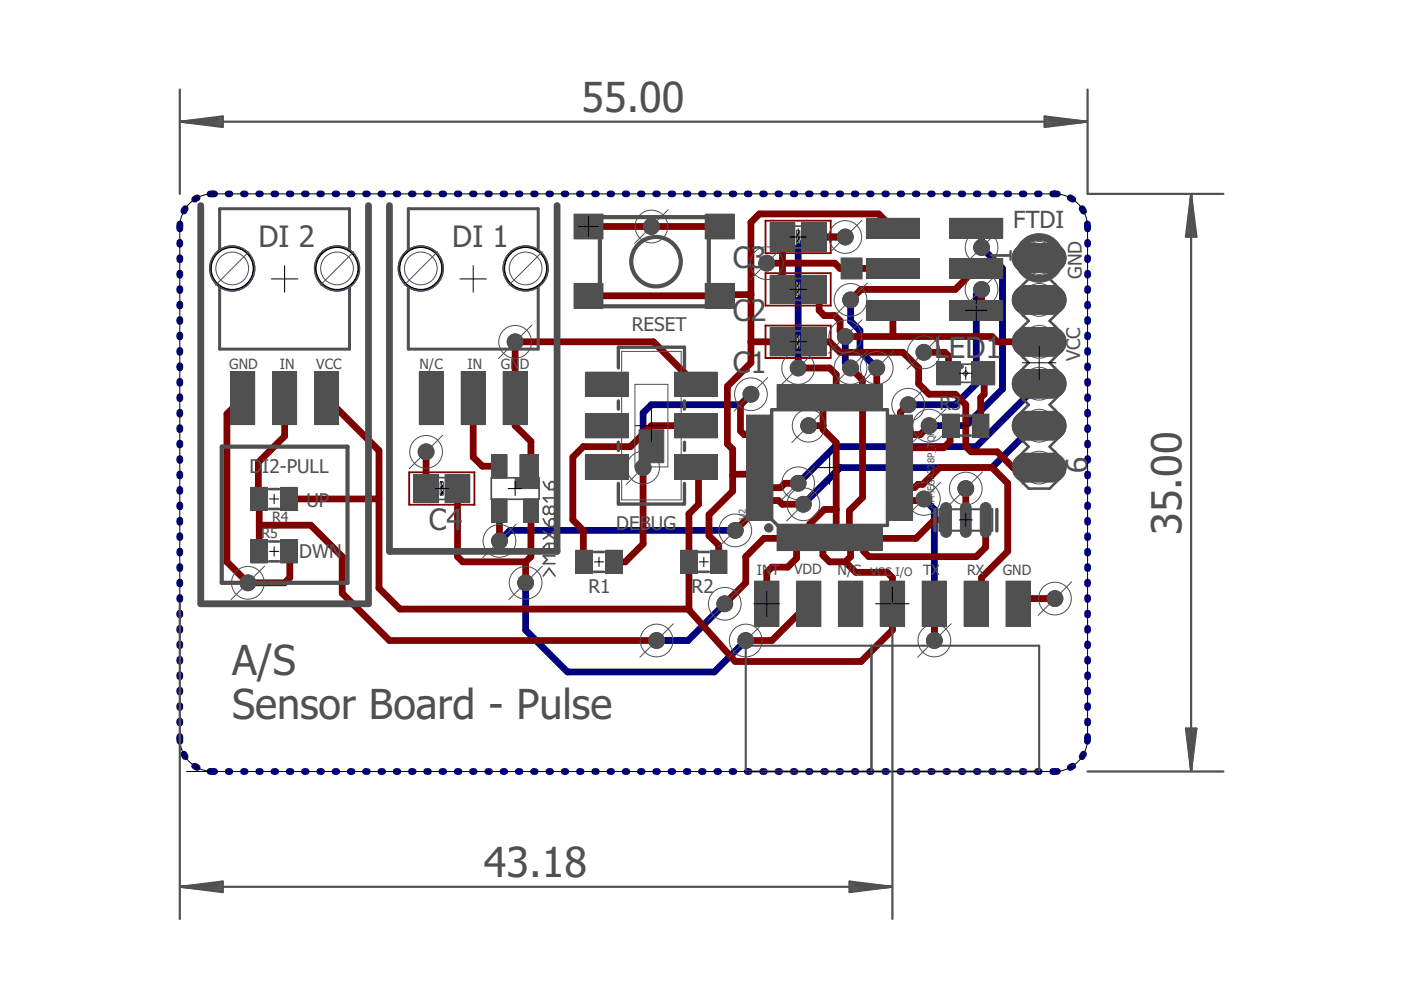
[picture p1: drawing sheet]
<svg xmlns="http://www.w3.org/2000/svg" width="297mm" height="210mm" viewBox="0 0 297 210" stroke-linecap="round" stroke-linejoin="round" font-family="sans-serif">
<defs><g id="words">
<g font-size="8.8" fill="#505050">
<text x="123.3" y="23.8">55.00</text>
<text x="250.5" y="113.4" transform="rotate(-90 250.5 113.4)">35.00</text>
<text x="49.2" y="143.1">A/S</text>
<text x="49.2" y="152.5">Sensor Board - Pulse</text>
<text x="102.6" y="186">43.18</text>
</g>
<g font-size="6.3" fill="#505050">
<text x="54.8" y="52.5">DI 2</text>
<text x="95.9" y="52.5">DI 1</text>
<text x="155.4" y="56.9">C3</text>
<text x="214.6" y="55.9" transform="rotate(-90 214.6 55.9)">1</text>
<text x="155.4" y="68">C2</text>
<text x="198.1" y="75.9">L</text>
<text x="201.2" y="75.9">ED1</text>
<text x="155.4" y="79.1">C1</text>
<text x="230.5" y="100.3" transform="rotate(-90 230.5 100.3)">6</text>
<text x="90.9" y="112.5">C4</text>
</g>
<text font-size="5" fill="#505050" x="214.8" y="48.4">FTDI</text>
<g font-size="4" fill="#505050">
<text x="229.4" y="59.1" transform="rotate(-90 229.4 59.1)">GND</text>
<text x="133.9" y="70.1">RESET</text>
<text x="229.1" y="76.6" transform="rotate(-90 229.1 76.6)">VCC</text>
<text x="199.2" y="87">R3</text>
<text x="52.9" y="100.2">D</text>
<text x="55.6" y="100.2">I2-PULL</text>
<text x="65" y="107.4">UP</text>
<text x="130.6" y="112.3">DEBUG</text>
<text x="63.5" y="118.4">DWN</text>
<text x="124.8" y="125.8">R1</text>
<text x="146.6" y="125.7">R2</text>
</g>
<g font-size="3" fill="#505050">
<text x="48.6" y="78.3">GND</text>
<text x="59.3" y="78.3">IN</text>
<text x="67.1" y="78.3">VCC</text>
<text x="88.9" y="78.3">N/C</text>
<text x="99.1" y="78.3">IN</text>
<text x="106.2" y="78.3">GND</text>
<text x="57.7" y="110.7">R4</text>
<text x="55.5" y="114">R5</text>
<text x="160.4" y="121.8">INT</text>
<text x="168.4" y="121.7">VDD</text>
<text x="177.6" y="121.8">N/C</text>
<text x="195.7" y="121.8">TX</text>
<text x="205.1" y="121.8">RX</text>
<text x="212.6" y="121.8">GND</text>
</g>
<text font-size="2.5" fill="#505050" x="184.6" y="122.1">VCC I/O</text>
<g font-size="2" fill="#505050">
<text x="158.1" y="110.2" transform="rotate(-90 158.1 110.2)">U2</text>
<text x="198.1" y="108" transform="rotate(-90 198.1 108)">ATMEGA328P_TQFP</text>
</g>
</g></defs>
<g fill="#505050" stroke="#505050" stroke-width=".21">
<circle cx="71.5" cy="56.9" r="4.8"/>
<circle cx="49.2" cy="56.9" r="4.8"/>
<circle cx="111.4" cy="56.9" r="4.8"/>
<circle cx="89.2" cy="56.9" r="4.8"/>
<circle cx="138.1" cy="48" r="1.67"/>
<circle cx="204.8" cy="103.6" r="1.67"/>
<circle cx="223.7" cy="126.9" r="1.67"/>
<circle cx="195.9" cy="74.7" r="1.67"/>
<circle cx="171.4" cy="90.3" r="1.67"/>
<circle cx="109.2" cy="72.5" r="1.67"/>
<circle cx="90.3" cy="95.8" r="1.67"/>
<circle cx="52.6" cy="123.6" r="1.67"/>
<circle cx="162.6" cy="55.8" r="1.67"/>
<circle cx="179.2" cy="71.4" r="1.67"/>
<circle cx="180.3" cy="78" r="1.67"/>
<circle cx="180.3" cy="63.6" r="1.67"/>
<circle cx="185.9" cy="78" r="1.67"/>
<circle cx="192.6" cy="85.8" r="1.67"/>
<circle cx="208.1" cy="61.4" r="1.67"/>
<circle cx="197" cy="90.3" r="1.67"/>
<circle cx="208.1" cy="52.5" r="1.67"/>
<circle cx="198.1" cy="135.8" r="1.67"/>
<circle cx="195.9" cy="105.8" r="1.67"/>
<circle cx="159.2" cy="83.6" r="1.67"/>
<circle cx="136.4" cy="99.1" r="1.67"/>
<circle cx="179.2" cy="50.2" r="1.67"/>
<circle cx="169.2" cy="78" r="1.67"/>
<circle cx="139.2" cy="135.8" r="1.67"/>
<circle cx="153.7" cy="128" r="1.67"/>
<circle cx="155.9" cy="112.5" r="1.67"/>
<circle cx="105.9" cy="114.7" r="1.67"/>
<circle cx="169.2" cy="102.5" r="1.67"/>
<circle cx="170.3" cy="106.9" r="1.67"/>
<circle cx="158.1" cy="135.8" r="1.67"/>
<circle cx="111.4" cy="123.6" r="1.67"/>
</g>
<g fill="#505050" stroke="#505050" stroke-width=".21">
<path d="M215.3 52.7l.4-.3a2.82 2.82 0 0 1 1.7-.7h5.8a3 3 0 0 1 2.8 3 3 3 0 0 1-2.8 3h-5.8a3 3 0 0 1-2.6-1.8 3 3 0 0 1 .5-3.2z"/>
<path d="M215.3 61.6l.4-.3a2.82 2.82 0 0 1 1.7-.7h5.8a3 3 0 0 1 2.8 3 3 3 0 0 1-2.8 3h-5.8a3 3 0 0 1-2.6-1.8 3 3 0 0 1 .5-3.2z"/>
<path d="M215.3 70.5l.4-.3a2.82 2.82 0 0 1 1.7-.8h5.8a3 3 0 0 1 2.8 3.1 3 3 0 0 1-2.8 3h-5.8a3 3 0 0 1-2.6-1.9 3 3 0 0 1 .5-3.1z"/>
<path d="M215.3 79.4l.4-.3a2.82 2.82 0 0 1 1.7-.8h5.8a3 3 0 0 1 2.8 3.1 3 3 0 0 1-2.8 3h-5.8a3 3 0 0 1-2.6-1.9 3 3 0 0 1 .5-3.1z"/>
<path d="M215.3 88.3l.4-.4a2.82 2.82 0 0 1 1.7-.7h5.8a3 3 0 0 1 2.8 3.1 3 3 0 0 1-2.8 3h-5.8a3 3 0 0 1-2.6-1.9 3 3 0 0 1 .5-3.1z"/>
<path d="M215.3 97.2l.4-.4a2.82 2.82 0 0 1 1.7-.7h5.8a3 3 0 0 1 2.8 3 3 3 0 0 1-2.8 3.1h-5.8a3 3 0 0 1-2.6-1.9 3 3 0 0 1 .5-3.1z"/>
</g>
<g fill="none" stroke="#000080" stroke-width="1.4">
<path d="M38.1 51.4v.4M38.1 54.7v.4M38.1 57.9v.5M38.1 47.5v1M39.3 44.2l-.3 .6M41.8 41.9l-.5 .3M45.5 41.1h-1M48.4 41.1h.3M51.6 41.1h.4M54.8 41.1h.4M58.1 41.1h.4M61.3 41.1h.4"/>
<path d="M64.5 41.1h.4M67.8 41.1h.4M71 41.1h.4M74.3 41.1h.4M77.5 41.1h.4M80.7 41.1h.4M84 41.1h.4M87.2 41.1h.4M90.4 41.1h.4M93.7 41.1h.4M96.9 41.1h.4M100.2 41.1h.3"/>
<path d="M103.4 41.1h.4M106.6 41.1h.4M109.9 41.1h.4M113.1 41.1h.4M116.4 41.1h.3M119.6 41.1h.4M122.8 41.1h.4M126.1 41.1h.3M129.3 41.1h.4M132.5 41.1h.4M135.8 41.1h.4M139 41.1h.4"/>
<path d="M142.2 41.1h.4M145.5 41.1h.4M148.7 41.1h.4M152 41.1h.4M155.2 41.1h.4M158.4 41.1h.4M161.7 41.1h.4M164.9 41.1h.4M168.1 41.1h.5M171.4 41.1h.4M174.6 41.1h.4M177.9 41.1h.3"/>
<path d="M179.2 50.2h-7.8l-2.2 2.3v25.5M181.1 41.1h.4M184.3 41.1h.4M187.6 41.1h.4M190.8 41.1h.4M194.1 41.1h.3M197.3 41.1h.4M200.5 41.1h.4M203.8 41.1h.4M207 41.1h.4M208.1 52.5l4.5 4.4v25.6l-7.8 7.8h-7.8M210.2 41.1h.4"/>
<path d="M213.5 41.1h.4M216.7 41.1h.4M219.9 41.1h.4M223.2 41.1h1M226.9 41.9l.5 .3M229.4 44.2l.3 .6M230.5 47.5l.1 1M230.6 51.4v.4M230.6 54.7v.4M230.6 57.9v.5M38.1 61.2v.4M38.1 64.5v.4"/>
<path d="M38.1 67.7v.5M38.1 71v.4M38.1 74.3v.4M38.1 77.6v.4M179.2 71.4v5.5l1.1 1.1M180.3 63.6v4.5l2 2v4.4l3.6 3.5M208.1 61.4l-1.1 1.1v18.9l-4.5 4.4h-9.9M230.6 61.2v.4M230.6 64.5v.4M230.6 67.7v.5M230.6 71v.4M230.6 74.3v.4"/>
<path d="M230.6 77.6v.4M38.1 80.8v.5M38.1 84.1v.4M38.1 87.4v.4M38.1 90.7v.4M38.1 93.9v.5M38.1 97.2v.4M159.2 83.6l-2.2 2.2h-18.9l-1.7 1.7v11.6M220.3 90.3h-1.1l-8.9 8.8h-32.2l-7.8 7.8M220.3 81.4l-13.3 13.3h-30l-7.8 7.8M230.6 80.8v.5M230.6 84.1v.4"/>
<path d="M230.6 87.4v.4M230.6 90.7v.4M230.6 93.9v.5M230.6 97.2v.4M38.1 100.5v.4M38.1 103.8v.4M38.1 107v.5M38.1 110.3v.4M38.1 113.6v.4M38.1 116.9v.4M155.9 112.5h-47.8l-2.2 2.2M195.9 105.8l2.2 2.2v27.8"/>
<path d="M230.6 100.5v.4M230.6 103.8v.4M230.6 107v.5M230.6 110.3v.4M230.6 113.6v.4M230.6 116.9v.4M38.1 120.1v.5M38.1 123.4v.4M38.1 126.7v.4M38.1 130v.4M38.1 133.2v.5M38.1 136.5v.4"/>
<path d="M38.1 139.8v.4M111.4 123.6v10l8.9 8.9h31.1l6.7-6.7M153.7 128l-7.8 7.8h-6.7M230.6 120.1v.5M230.6 123.4v.4M230.6 126.7v.4M230.6 130v.4M230.6 133.2v.5M230.6 136.5v.4M230.6 139.8v.4M38.1 156.1v1.1M38.1 143v.5"/>
<path d="M38.1 146.3v.4M38.1 149.6v.4M38.1 152.9v.4M39 159.9l.3 .5M229.7 159.9l-.3 .5M230.6 143v.5M230.6 146.3v.4M230.6 149.6v.4M230.6 152.9v.4M230.6 156.1l-.1 1.1M41.3 162.4l.5 .3M44.5 163.6h1"/>
<path d="M48.4 163.6h.3M51.6 163.6h.4M54.8 163.6h.4M58.1 163.6h.4M61.3 163.6h.4M64.5 163.6h.4M67.8 163.6h.4M71 163.6h.4M74.3 163.6h.4M77.5 163.6h.4M80.7 163.6h.4M84 163.6h.4"/>
<path d="M87.2 163.6h.4M90.4 163.6h.4M93.7 163.6h.4M96.9 163.6h.4M100.2 163.6h.3M103.4 163.6h.4M106.6 163.6h.4M109.9 163.6h.4M113.1 163.6h.4M116.4 163.6h.3M119.6 163.6h.4M122.8 163.6h.4"/>
<path d="M126.1 163.6h.3M129.3 163.6h.4M132.5 163.6h.4M135.8 163.6h.4M139 163.6h.4M142.2 163.6h.4M145.5 163.6h.4M148.7 163.6h.4M152 163.6h.4M155.2 163.6h.4M158.4 163.6h.4M161.7 163.6h.4"/>
<path d="M164.9 163.6h.4M168.1 163.6h.5M171.4 163.6h.4M174.6 163.6h.4M177.9 163.6h.3M181.1 163.6h.4M184.3 163.6h.4M187.6 163.6h.4M190.8 163.6h.4M194.1 163.6h.3M197.3 163.6h.4M200.5 163.6h.4"/>
<path d="M203.8 163.6h.4M207 163.6h.4M210.2 163.6h.4M213.5 163.6h.4M216.7 163.6h.4M219.9 163.6h.4M224.2 163.6h-1M227.4 162.4l-.5 .3"/>
</g>
<path d="M217.7 54.7h5.3" fill="none" stroke="#008000" stroke-width="5.3"/>
<circle cx="220.3" cy="54.7" r="1.78" fill="#fff" stroke="#000" stroke-width=".21"/>
<path d="M217.7 63.6h5.3" fill="none" stroke="#008000" stroke-width="5.3"/>
<circle cx="220.3" cy="63.6" r="1.78" fill="#fff" stroke="#000" stroke-width=".21"/>
<path d="M217.7 72.5h5.3" fill="none" stroke="#008000" stroke-width="5.3"/>
<circle cx="220.3" cy="72.5" r="1.78" fill="#fff" stroke="#000" stroke-width=".21"/>
<path d="M217.7 81.4h5.3" fill="none" stroke="#008000" stroke-width="5.3"/>
<circle cx="220.3" cy="81.4" r="1.78" fill="#fff" stroke="#000" stroke-width=".21"/>
<path d="M217.7 90.3h5.3" fill="none" stroke="#008000" stroke-width="5.3"/>
<circle cx="220.3" cy="90.3" r="1.78" fill="#fff" stroke="#000" stroke-width=".21"/>
<path d="M217.7 99.1h5.3" fill="none" stroke="#008000" stroke-width="5.3"/>
<circle cx="220.3" cy="99.1" r="1.78" fill="#fff" stroke="#000" stroke-width=".21"/>
<circle cx="138.1" cy="48" r="1.33" fill="#008000" stroke="#008000" stroke-width=".21"/>
<circle cx="138.1" cy="48" r=".61" fill="#fff" stroke="#000" stroke-width=".21"/>
<circle cx="204.8" cy="103.6" r="1.33" fill="#008000" stroke="#008000" stroke-width=".21"/>
<circle cx="204.8" cy="103.6" r=".61" fill="#fff" stroke="#000" stroke-width=".21"/>
<circle cx="223.7" cy="126.9" r="1.33" fill="#008000" stroke="#008000" stroke-width=".21"/>
<circle cx="223.7" cy="126.9" r=".61" fill="#fff" stroke="#000" stroke-width=".21"/>
<circle cx="195.9" cy="74.7" r="1.33" fill="#008000" stroke="#008000" stroke-width=".21"/>
<circle cx="195.9" cy="74.7" r=".61" fill="#fff" stroke="#000" stroke-width=".21"/>
<circle cx="171.4" cy="90.3" r="1.33" fill="#008000" stroke="#008000" stroke-width=".21"/>
<circle cx="171.4" cy="90.3" r=".61" fill="#fff" stroke="#000" stroke-width=".21"/>
<circle cx="109.2" cy="72.5" r="1.33" fill="#008000" stroke="#008000" stroke-width=".21"/>
<circle cx="109.2" cy="72.5" r=".61" fill="#fff" stroke="#000" stroke-width=".21"/>
<circle cx="90.3" cy="95.8" r="1.33" fill="#008000" stroke="#008000" stroke-width=".21"/>
<circle cx="90.3" cy="95.8" r=".61" fill="#fff" stroke="#000" stroke-width=".21"/>
<circle cx="52.6" cy="123.6" r="1.33" fill="#008000" stroke="#008000" stroke-width=".21"/>
<circle cx="52.6" cy="123.6" r=".61" fill="#fff" stroke="#000" stroke-width=".21"/>
<circle cx="162.6" cy="55.8" r="1.33" fill="#008000" stroke="#008000" stroke-width=".21"/>
<circle cx="162.6" cy="55.8" r=".61" fill="#fff" stroke="#000" stroke-width=".21"/>
<circle cx="179.2" cy="71.4" r="1.33" fill="#008000" stroke="#008000" stroke-width=".21"/>
<circle cx="179.2" cy="71.4" r=".61" fill="#fff" stroke="#000" stroke-width=".21"/>
<circle cx="180.3" cy="78" r="1.33" fill="#008000" stroke="#008000" stroke-width=".21"/>
<circle cx="180.3" cy="78" r=".61" fill="#fff" stroke="#000" stroke-width=".21"/>
<circle cx="180.3" cy="63.6" r="1.33" fill="#008000" stroke="#008000" stroke-width=".21"/>
<circle cx="180.3" cy="63.6" r=".61" fill="#fff" stroke="#000" stroke-width=".21"/>
<circle cx="185.9" cy="78" r="1.33" fill="#008000" stroke="#008000" stroke-width=".21"/>
<circle cx="185.9" cy="78" r=".61" fill="#fff" stroke="#000" stroke-width=".21"/>
<circle cx="192.6" cy="85.8" r="1.33" fill="#008000" stroke="#008000" stroke-width=".21"/>
<circle cx="192.6" cy="85.8" r=".61" fill="#fff" stroke="#000" stroke-width=".21"/>
<circle cx="208.1" cy="61.4" r="1.33" fill="#008000" stroke="#008000" stroke-width=".21"/>
<circle cx="208.1" cy="61.4" r=".61" fill="#fff" stroke="#000" stroke-width=".21"/>
<circle cx="197" cy="90.3" r="1.33" fill="#008000" stroke="#008000" stroke-width=".21"/>
<circle cx="197" cy="90.3" r=".61" fill="#fff" stroke="#000" stroke-width=".21"/>
<circle cx="208.1" cy="52.5" r="1.33" fill="#008000" stroke="#008000" stroke-width=".21"/>
<circle cx="208.1" cy="52.5" r=".61" fill="#fff" stroke="#000" stroke-width=".21"/>
<circle cx="198.1" cy="135.8" r="1.33" fill="#008000" stroke="#008000" stroke-width=".21"/>
<circle cx="198.1" cy="135.8" r=".61" fill="#fff" stroke="#000" stroke-width=".21"/>
<circle cx="195.9" cy="105.8" r="1.33" fill="#008000" stroke="#008000" stroke-width=".21"/>
<circle cx="195.9" cy="105.8" r=".61" fill="#fff" stroke="#000" stroke-width=".21"/>
<circle cx="159.2" cy="83.6" r="1.33" fill="#008000" stroke="#008000" stroke-width=".21"/>
<circle cx="159.2" cy="83.6" r=".61" fill="#fff" stroke="#000" stroke-width=".21"/>
<circle cx="136.4" cy="99.1" r="1.33" fill="#008000" stroke="#008000" stroke-width=".21"/>
<circle cx="136.4" cy="99.1" r=".61" fill="#fff" stroke="#000" stroke-width=".21"/>
<circle cx="179.2" cy="50.2" r="1.33" fill="#008000" stroke="#008000" stroke-width=".21"/>
<circle cx="179.2" cy="50.2" r=".61" fill="#fff" stroke="#000" stroke-width=".21"/>
<circle cx="169.2" cy="78" r="1.33" fill="#008000" stroke="#008000" stroke-width=".21"/>
<circle cx="169.2" cy="78" r=".61" fill="#fff" stroke="#000" stroke-width=".21"/>
<circle cx="139.2" cy="135.8" r="1.33" fill="#008000" stroke="#008000" stroke-width=".21"/>
<circle cx="139.2" cy="135.8" r=".61" fill="#fff" stroke="#000" stroke-width=".21"/>
<circle cx="153.7" cy="128" r="1.33" fill="#008000" stroke="#008000" stroke-width=".21"/>
<circle cx="153.7" cy="128" r=".61" fill="#fff" stroke="#000" stroke-width=".21"/>
<circle cx="155.9" cy="112.5" r="1.33" fill="#008000" stroke="#008000" stroke-width=".21"/>
<circle cx="155.9" cy="112.5" r=".61" fill="#fff" stroke="#000" stroke-width=".21"/>
<circle cx="105.9" cy="114.7" r="1.33" fill="#008000" stroke="#008000" stroke-width=".21"/>
<circle cx="105.9" cy="114.7" r=".61" fill="#fff" stroke="#000" stroke-width=".21"/>
<circle cx="169.2" cy="102.5" r="1.33" fill="#008000" stroke="#008000" stroke-width=".21"/>
<circle cx="169.2" cy="102.5" r=".61" fill="#fff" stroke="#000" stroke-width=".21"/>
<circle cx="170.3" cy="106.9" r="1.33" fill="#008000" stroke="#008000" stroke-width=".21"/>
<circle cx="170.3" cy="106.9" r=".61" fill="#fff" stroke="#000" stroke-width=".21"/>
<circle cx="158.1" cy="135.8" r="1.33" fill="#008000" stroke="#008000" stroke-width=".21"/>
<circle cx="158.1" cy="135.8" r=".61" fill="#fff" stroke="#000" stroke-width=".21"/>
<circle cx="111.4" cy="123.6" r="1.33" fill="#008000" stroke="#008000" stroke-width=".21"/>
<circle cx="111.4" cy="123.6" r=".61" fill="#fff" stroke="#000" stroke-width=".21"/>
<g fill="#800000" stroke="#800000" stroke-width=".21">
<path d="M170.3 47.6h4.5v5.3h-4.5z"/>
<path d="M163.6 47.6h4.6v5.3h-4.6z"/>
<path d="M170.3 58.7h4.5v5.3h-4.5z"/>
<path d="M163.6 58.7h4.6v5.3h-4.6z"/>
<path d="M201.7 64.1h10.5v3.5h-10.5z"/>
<path d="M201.7 55.2h10.5v3.5h-10.5z"/>
<path d="M201.7 46.6h10.5v3.5h-10.5z"/>
<path d="M184.1 46.6h10.5v3.5h-10.5z"/>
<path d="M184.1 55.2h10.5v3.5h-10.5z"/>
<path d="M184.1 64.1h10.5v3.5h-10.5z"/>
<path d="M199 77h4.2v4.2h-4.2z"/>
<path d="M206.4 77h4.1v4.2h-4.1z"/>
<path d="M151 117h2.8v4.2h-2.8z"/>
<path d="M144.7 117h2.8v4.2h-2.8z"/>
<path d="M122.4 117h2.8v4.2h-2.8z"/>
<path d="M128.8 117h2.8v4.2h-2.8z"/>
<path d="M206.5 88.2h2.8v4.2h-2.8z"/>
<path d="M200.2 88.2h2.8v4.2h-2.8z"/>
<path d="M122.1 45.8h5.4v4.5h-5.4z"/>
<path d="M149.9 45.8h5.4v4.5h-5.4z"/>
<path d="M122.1 60.5h5.4v4.5h-5.4z"/>
<path d="M149.9 60.5h5.4v4.5h-5.4z"/>
<path d="M165.1 111.9h2v4.5h-2z"/>
<path d="M167.9 111.9h2v4.5h-2z"/>
<path d="M170.7 111.9h2v4.5h-2z"/>
<path d="M173.5 111.9h2v4.5h-2z"/>
<path d="M176.3 111.9h2v4.5h-2z"/>
<path d="M179.1 111.9h2v4.5h-2z"/>
<path d="M181.9 111.9h2v4.5h-2z"/>
<path d="M184.7 111.9h1.9v4.5h-1.9z"/>
<path d="M188.7 107.9h4.4v2h-4.4z"/>
<path d="M188.7 105.2h4.4v1.9h-4.4z"/>
<path d="M188.7 102.4h4.4v1.9h-4.4z"/>
<path d="M188.7 99.6h4.4v1.9h-4.4z"/>
<path d="M188.7 96.8h4.4v1.9h-4.4z"/>
<path d="M188.7 94h4.4v1.9h-4.4z"/>
<path d="M188.7 91.2h4.4v1.9h-4.4z"/>
<path d="M188.7 88.4h4.4v1.9h-4.4z"/>
<path d="M184.7 81.9h1.9v4.4h-1.9z"/>
<path d="M181.9 81.9h2v4.4h-2z"/>
<path d="M179.1 81.9h2v4.4h-2z"/>
<path d="M176.3 81.9h2v4.4h-2z"/>
<path d="M173.5 81.9h2v4.4h-2z"/>
<path d="M170.7 81.9h2v4.4h-2z"/>
<path d="M167.9 81.9h2v4.4h-2z"/>
<path d="M165.1 81.9h2v4.4h-2z"/>
<path d="M158.6 88.4h4.5v1.9h-4.5z"/>
<path d="M158.6 91.2h4.5v1.9h-4.5z"/>
<path d="M158.6 94h4.5v1.9h-4.5z"/>
<path d="M158.6 96.8h4.5v1.9h-4.5z"/>
<path d="M158.6 99.6h4.5v1.9h-4.5z"/>
<path d="M158.6 102.4h4.5v1.9h-4.5z"/>
<path d="M158.6 105.2h4.5v1.9h-4.5z"/>
<path d="M158.6 107.9h4.5v2h-4.5z"/>
<path d="M89.3 79.2h4.3v10.5h-4.3z"/>
<path d="M98.1 79.2h4.4v10.5h-4.4z"/>
<path d="M107 79.2h4.4v10.5h-4.4z"/>
<path d="M110.3 96.4h3.9v4.9h-3.9z"/>
<path d="M104.3 96.4h3.1v4.9h-3.1z"/>
<path d="M104.3 105.9h3.1v4.9h-3.1z"/>
<path d="M111 105.9h3.2v4.9h-3.2z"/>
<path d="M94.7 101h4.6v5.2h-4.6z"/>
<path d="M88.1 101h4.5v5.2h-4.5z"/>
<path d="M143.4 96.8h8.3v4.4h-8.3z"/>
<path d="M143.4 88h8.3v4.5h-8.3z"/>
<path d="M143.4 79.3h8.3v4.4h-8.3z"/>
<path d="M124.5 79.3h8.4v4.4h-8.4z"/>
<path d="M124.5 88h8.4v4.5h-8.4z"/>
<path d="M124.5 96.8h8.4v4.4h-8.4z"/>
<path d="M49.3 79.2h4.3v10.5h-4.3z"/>
<path d="M58.2 79.2h4.3v10.5h-4.3z"/>
<path d="M67.1 79.2h4.3v10.5h-4.3z"/>
<path d="M53.6 114.8h2.8v4.2h-2.8z"/>
<path d="M59.9 114.8h2.8v4.2h-2.8z"/>
<path d="M53.6 103.7h2.8v4.2h-2.8z"/>
<path d="M59.9 103.7h2.8v4.2h-2.8z"/>
<path d="M160.3 123.6h4.5v8.9h-4.5z"/>
<path d="M169.2 123.6h4.5v8.9h-4.5z"/>
<path d="M178.1 123.6h4.5v8.9h-4.5z"/>
<path d="M187 123.6h4.4v8.9h-4.4z"/>
<path d="M195.9 123.6h4.4v8.9h-4.4z"/>
<path d="M204.8 123.6h4.4v8.9h-4.4z"/>
<path d="M213.7 123.6h4.4v8.9h-4.4z"/>
<path d="M170.3 69.8h4.5v5.3h-4.5z"/>
<path d="M163.6 69.8h4.6v5.3h-4.6z"/>
</g>
<g fill="#800000" stroke="#800000" stroke-width=".21">
<path d="M208.4 107.1a.79 .79 0 0 1 .9-.1 .79 .79 0 0 1 .5 .7v5.1a.78 .78 0 0 1-.8 .8 .78 .78 0 0 1-.8-.8v-5.1z" fill-rule="evenodd"/>
<path d="M204.2 107.1a.79 .79 0 0 1 .9-.1 .79 .79 0 0 1 .4 .7v5.1a.78 .78 0 0 1-.7 .8 .78 .78 0 0 1-.8-.8v-5.1z" fill-rule="evenodd"/>
<path d="M200 107.1a.79 .79 0 0 1 .9-.1 .79 .79 0 0 1 .5 .7v5.1a.78 .78 0 0 1-.8 .8 .78 .78 0 0 1-.8-.8v-5.1z" fill-rule="evenodd"/>
</g>
<g fill="none" stroke="#800000" stroke-width="1.4">
<path d="M124.8 48h27.8M162.6 55.8h14.4l1.1 1.1h11.2M165.9 50.2v11.2M172.6 50.2h6.6M189.3 48.4l-3-3h-25.3l-1.8 1.7v29.8l-5 5v12.2l1.1 1.1v8.9l-5 5v4.5l2.1 2v3.5M207 56.9l-4.5 4.5h-19.9l-2.3 2.2M207 48.4l1.1 1.1v3M125 62.5l-.2 .2h27.8l.2-.2h6.4M159.2 72.5h6.7M169.2 78h6.7l1.4 1.4v4.7M172.6 72.5h3.3l2.2 2.2h13.3l3.4 3.3v3.4l2.2 2.2h5.5l2.3 2.2v8.9l1.1 1.1h5.5l3.4 3.3h5.5M172.6 61.4l1.1 1.1v3.3l1.1 1.1h2.2l1.1 1.1v2.3l1.1 1.1h31.1l1.1 1.1h8.9"/>
<path d="M180.3 78l2.5 2.5 .1 25-2.8 2.8v5.9l.2 .2v3.6l-1.1 1.1M185.9 78v5.9l-.2 .2M189.3 65.8l-.1 5.6M195.9 74.7h4.4l.8 .8v3.6M208.1 61.4v3.3l-1.1 1.1M208.4 79.1l.3 .3v4.2l-.8 .7v6M51.5 84.4l-3.4 3.4v31.3l4.5 4.5h7.7l1.1-1.1v-5.4l-.1-.2M60.3 84.4v8.1l-5.5 5.5v7.6l.2 .2v11.1M69.2 84.4l11.1 11.1v29.2l4.5 4.4h61.3M90.3 95.8v7.8M100.3 84.4v12.5l2 1.9h3.6M136.4 99.1v16.2l-3.8 3.8h-2.4"/>
<path d="M147.6 90.3h-9.5l-4.4 4.4h-10l-2.2 2.2v13.3l2.2 2.3v6.5l.1 .1M147.6 81.5l-9.1-9h-29.3v17.8l3.4 3.3v4.9l-.4 .3M147.6 99l.5 .5v7.4l-2 2v20.4l9.8 11h26.7l6.6-6.7v-11.1l-1.1-1.2h-6.7l-2.2-2.2M159.2 83.6l-2.2 2.2v5.6l.8 .7h3.1M171.4 90.3h3.1M174.5 84.1h.1M174.5 84.1v6.9l2.8 2.8v20.4M182.6 80.2h.1M192.6 85.8l-1.7 1.6v1.9M197 90.3l-1.9 1.8h-4.2M201.6 90.3l-.2 .1v3.2l-1.3 1.3h-9.2M55 111.4h10.9l6.7 6.6v7.8l10 10h56.6"/>
<path d="M61.3 105.8h19M97 103.6h.1M97 103.6v14.4l1.1 1.1h13.3M105.9 108.3v6.4M111.4 119.1v4.5M112.6 108.3v9.7l-1.2 1.1M112.6 112.4v.1M160.9 100.5h-5.3l-.3 .3M160.9 106.1h4.2l.8 .8h4.4M160.9 108.9h-1.5l-3.5 3.6M166.1 114.2h-4.1l-3.9 3.8v5.6l-4.4 4.4M168.9 114.2v4.2l-1.9 1.8h-3.3l-1.1 1.1v6.7"/>
<path d="M169.2 102.5h-2.8l-.9 .9-4.6-.1M174.5 114.2v3.5l1.4 1.4h3.3M177.3 108h-2.5l-3.1 3.1v3.1M190.9 103.3h3.1l.6-.6h1l3.6-3.6h11.1l3.4 3.4v14.4l-5.6 5.6v4.4l-1.1 1.1M195.9 105.8l-.3 .3h-4.7M200.6 110.2h-2.5l-3.9 4h-8.5M204.8 103.6v6.6M209 110.2v5.8l-2 2h-22.8l-1.1-1.1v-2.5l-.2-.2M171.4 128l-7.7 7.8h-5.6M198.1 128v7.8M223.7 126.9h-6.7l-1.1 1.1"/>
</g>
<path d="M217.7 54.7h5.3" fill="none" stroke="#008000" stroke-width="5.3"/>
<circle cx="220.3" cy="54.7" r="1.78" fill="#fff" stroke="#000" stroke-width=".21"/>
<path d="M217.7 63.6h5.3" fill="none" stroke="#008000" stroke-width="5.3"/>
<circle cx="220.3" cy="63.6" r="1.78" fill="#fff" stroke="#000" stroke-width=".21"/>
<path d="M217.7 72.5h5.3" fill="none" stroke="#008000" stroke-width="5.3"/>
<circle cx="220.3" cy="72.5" r="1.78" fill="#fff" stroke="#000" stroke-width=".21"/>
<path d="M217.7 81.4h5.3" fill="none" stroke="#008000" stroke-width="5.3"/>
<circle cx="220.3" cy="81.4" r="1.78" fill="#fff" stroke="#000" stroke-width=".21"/>
<path d="M217.7 90.3h5.3" fill="none" stroke="#008000" stroke-width="5.3"/>
<circle cx="220.3" cy="90.3" r="1.78" fill="#fff" stroke="#000" stroke-width=".21"/>
<path d="M217.7 99.1h5.3" fill="none" stroke="#008000" stroke-width="5.3"/>
<circle cx="220.3" cy="99.1" r="1.78" fill="#fff" stroke="#000" stroke-width=".21"/>
<circle cx="138.1" cy="48" r="1.33" fill="#008000" stroke="#008000" stroke-width=".21"/>
<circle cx="138.1" cy="48" r=".61" fill="#fff" stroke="#000" stroke-width=".21"/>
<circle cx="204.8" cy="103.6" r="1.33" fill="#008000" stroke="#008000" stroke-width=".21"/>
<circle cx="204.8" cy="103.6" r=".61" fill="#fff" stroke="#000" stroke-width=".21"/>
<circle cx="223.7" cy="126.9" r="1.33" fill="#008000" stroke="#008000" stroke-width=".21"/>
<circle cx="223.7" cy="126.9" r=".61" fill="#fff" stroke="#000" stroke-width=".21"/>
<circle cx="195.9" cy="74.7" r="1.33" fill="#008000" stroke="#008000" stroke-width=".21"/>
<circle cx="195.9" cy="74.7" r=".61" fill="#fff" stroke="#000" stroke-width=".21"/>
<circle cx="171.4" cy="90.3" r="1.33" fill="#008000" stroke="#008000" stroke-width=".21"/>
<circle cx="171.4" cy="90.3" r=".61" fill="#fff" stroke="#000" stroke-width=".21"/>
<circle cx="109.2" cy="72.5" r="1.33" fill="#008000" stroke="#008000" stroke-width=".21"/>
<circle cx="109.2" cy="72.5" r=".61" fill="#fff" stroke="#000" stroke-width=".21"/>
<circle cx="90.3" cy="95.8" r="1.33" fill="#008000" stroke="#008000" stroke-width=".21"/>
<circle cx="90.3" cy="95.8" r=".61" fill="#fff" stroke="#000" stroke-width=".21"/>
<circle cx="52.6" cy="123.6" r="1.33" fill="#008000" stroke="#008000" stroke-width=".21"/>
<circle cx="52.6" cy="123.6" r=".61" fill="#fff" stroke="#000" stroke-width=".21"/>
<circle cx="162.6" cy="55.8" r="1.33" fill="#008000" stroke="#008000" stroke-width=".21"/>
<circle cx="162.6" cy="55.8" r=".61" fill="#fff" stroke="#000" stroke-width=".21"/>
<circle cx="179.2" cy="71.4" r="1.33" fill="#008000" stroke="#008000" stroke-width=".21"/>
<circle cx="179.2" cy="71.4" r=".61" fill="#fff" stroke="#000" stroke-width=".21"/>
<circle cx="180.3" cy="78" r="1.33" fill="#008000" stroke="#008000" stroke-width=".21"/>
<circle cx="180.3" cy="78" r=".61" fill="#fff" stroke="#000" stroke-width=".21"/>
<circle cx="180.3" cy="63.6" r="1.33" fill="#008000" stroke="#008000" stroke-width=".21"/>
<circle cx="180.3" cy="63.6" r=".61" fill="#fff" stroke="#000" stroke-width=".21"/>
<circle cx="185.9" cy="78" r="1.33" fill="#008000" stroke="#008000" stroke-width=".21"/>
<circle cx="185.9" cy="78" r=".61" fill="#fff" stroke="#000" stroke-width=".21"/>
<circle cx="192.6" cy="85.8" r="1.33" fill="#008000" stroke="#008000" stroke-width=".21"/>
<circle cx="192.6" cy="85.8" r=".61" fill="#fff" stroke="#000" stroke-width=".21"/>
<circle cx="208.1" cy="61.4" r="1.33" fill="#008000" stroke="#008000" stroke-width=".21"/>
<circle cx="208.1" cy="61.4" r=".61" fill="#fff" stroke="#000" stroke-width=".21"/>
<circle cx="197" cy="90.3" r="1.33" fill="#008000" stroke="#008000" stroke-width=".21"/>
<circle cx="197" cy="90.3" r=".61" fill="#fff" stroke="#000" stroke-width=".21"/>
<circle cx="208.1" cy="52.5" r="1.33" fill="#008000" stroke="#008000" stroke-width=".21"/>
<circle cx="208.1" cy="52.5" r=".61" fill="#fff" stroke="#000" stroke-width=".21"/>
<circle cx="198.1" cy="135.8" r="1.33" fill="#008000" stroke="#008000" stroke-width=".21"/>
<circle cx="198.1" cy="135.8" r=".61" fill="#fff" stroke="#000" stroke-width=".21"/>
<circle cx="195.9" cy="105.8" r="1.33" fill="#008000" stroke="#008000" stroke-width=".21"/>
<circle cx="195.9" cy="105.8" r=".61" fill="#fff" stroke="#000" stroke-width=".21"/>
<circle cx="159.2" cy="83.6" r="1.33" fill="#008000" stroke="#008000" stroke-width=".21"/>
<circle cx="159.2" cy="83.6" r=".61" fill="#fff" stroke="#000" stroke-width=".21"/>
<circle cx="136.4" cy="99.1" r="1.33" fill="#008000" stroke="#008000" stroke-width=".21"/>
<circle cx="136.4" cy="99.1" r=".61" fill="#fff" stroke="#000" stroke-width=".21"/>
<circle cx="179.2" cy="50.2" r="1.33" fill="#008000" stroke="#008000" stroke-width=".21"/>
<circle cx="179.2" cy="50.2" r=".61" fill="#fff" stroke="#000" stroke-width=".21"/>
<circle cx="169.2" cy="78" r="1.33" fill="#008000" stroke="#008000" stroke-width=".21"/>
<circle cx="169.2" cy="78" r=".61" fill="#fff" stroke="#000" stroke-width=".21"/>
<circle cx="139.2" cy="135.8" r="1.33" fill="#008000" stroke="#008000" stroke-width=".21"/>
<circle cx="139.2" cy="135.8" r=".61" fill="#fff" stroke="#000" stroke-width=".21"/>
<circle cx="153.7" cy="128" r="1.33" fill="#008000" stroke="#008000" stroke-width=".21"/>
<circle cx="153.7" cy="128" r=".61" fill="#fff" stroke="#000" stroke-width=".21"/>
<circle cx="155.9" cy="112.5" r="1.33" fill="#008000" stroke="#008000" stroke-width=".21"/>
<circle cx="155.9" cy="112.5" r=".61" fill="#fff" stroke="#000" stroke-width=".21"/>
<circle cx="105.9" cy="114.7" r="1.33" fill="#008000" stroke="#008000" stroke-width=".21"/>
<circle cx="105.9" cy="114.7" r=".61" fill="#fff" stroke="#000" stroke-width=".21"/>
<circle cx="169.2" cy="102.5" r="1.33" fill="#008000" stroke="#008000" stroke-width=".21"/>
<circle cx="169.2" cy="102.5" r=".61" fill="#fff" stroke="#000" stroke-width=".21"/>
<circle cx="170.3" cy="106.9" r="1.33" fill="#008000" stroke="#008000" stroke-width=".21"/>
<circle cx="170.3" cy="106.9" r=".61" fill="#fff" stroke="#000" stroke-width=".21"/>
<circle cx="158.1" cy="135.8" r="1.33" fill="#008000" stroke="#008000" stroke-width=".21"/>
<circle cx="158.1" cy="135.8" r=".61" fill="#fff" stroke="#000" stroke-width=".21"/>
<circle cx="111.4" cy="123.6" r="1.33" fill="#008000" stroke="#008000" stroke-width=".21"/>
<circle cx="111.4" cy="123.6" r=".61" fill="#fff" stroke="#000" stroke-width=".21"/>
<g fill="#800000" stroke="#800000" stroke-width=".21">
<path d="M162.2 53.6h14v.1l-13.9 .1z"/>
<path d="M162.2 46.8l14-.1v.1l-13.9 .1z"/>
<path d="M176.1 46.7l.1 .1v7l-.2-.1z"/>
<path d="M162.2 46.8h.2l-.1 7-.1-.1z"/>
<path d="M162.2 64.7h14v.1l-13.9 .1z"/>
<path d="M162.2 57.9l14-.1v.2h-13.9z"/>
<path d="M176.1 57.8l.1 .1v7l-.2-.1z"/>
<path d="M162.2 57.9h.2l-.1 7-.1-.1z"/>
<path d="M86.7 107l13.9-.1 .1 .2h-14z"/>
<path d="M86.7 100.1h13.9l.1 .1h-14z"/>
<path d="M100.5 100.1h.2l-.1 7h-.1z"/>
<path d="M86.7 100.1h.1v7h-.1z"/>
<path d="M162.2 75.9l14-.1v.1l-13.9 .1z"/>
<path d="M162.2 69l14-.1v.2h-13.9z"/>
<path d="M176.1 68.9l.1 .1v7l-.2-.1z"/>
<path d="M162.2 69h.2l-.1 7-.1-.1z"/>
</g>
<g fill="#505050" stroke="#505050" stroke-width=".21">
<path d="M208.1 107a1.15 1.15 0 0 1 1.2-.4 1.15 1.15 0 0 1 .8 1.1v5.1a1.14 1.14 0 0 1-1.1 1.1 1.14 1.14 0 0 1-1.2-1.1v-5.1z" fill-rule="evenodd"/>
<path d="M203.8 107a1.15 1.15 0 0 1 1.3-.4 1.15 1.15 0 0 1 .8 1.1v5.1a1.14 1.14 0 0 1-1.1 1.1 1.14 1.14 0 0 1-1.2-1.1v-5.1z" fill-rule="evenodd"/>
<path d="M199.7 107a1.15 1.15 0 0 1 1.2-.4 1.15 1.15 0 0 1 .8 1.1v5.1a1.14 1.14 0 0 1-1.1 1.1 1.14 1.14 0 0 1-1.2-1.1v-5.1z" fill-rule="evenodd"/>
<path d="M208.4 107.1a.79 .79 0 0 1 .9-.1 .79 .79 0 0 1 .5 .7v5.1a.78 .78 0 0 1-.8 .8 .78 .78 0 0 1-.8-.8v-5.1z" fill-rule="evenodd"/>
<path d="M204.2 107.1a.79 .79 0 0 1 .9-.1 .79 .79 0 0 1 .4 .7v5.1a.78 .78 0 0 1-.7 .8 .78 .78 0 0 1-.8-.8v-5.1z" fill-rule="evenodd"/>
<path d="M200 107.1a.79 .79 0 0 1 .9-.1 .79 .79 0 0 1 .5 .7v5.1a.78 .78 0 0 1-.8 .8 .78 .78 0 0 1-.8-.8v-5.1z" fill-rule="evenodd"/>
<path d="M216.8 50.9a5.2 5.2 0 0 1 8.1 1.3 5.2 5.2 0 0 1-3.3 7.5 5.2 5.2 0 0 1-6.4-5h1.4a3.7 3.7 0 0 1 5.3-3.3 3.7 3.7 0 0 1 .8 6.2 3.7 3.7 0 0 1-6-1.9l-.1-1h-1.4a5.2 5.2 0 0 1 1.6-3.8z" fill-rule="evenodd"/>
<path d="M162.4 111.3a.89 .89 0 0 1 1.4 .2 .89 .89 0 0 1-.6 1.3 .89 .89 0 0 1-1.1-.9h.7a.17 .17 0 0 1 .2-.2 .17 .17 0 0 1 .1 .3 .17 .17 0 0 1-.3 0l-.7-.1z" fill-rule="evenodd"/>
<circle cx="71.5" cy="56.9" r="4.8"/>
<circle cx="49.2" cy="56.9" r="4.8"/>
<circle cx="111.4" cy="56.9" r="4.8"/>
<circle cx="89.2" cy="56.9" r="4.8"/>
<circle cx="138.1" cy="48" r="1.67"/>
<circle cx="204.8" cy="103.6" r="1.67"/>
<circle cx="223.7" cy="126.9" r="1.67"/>
<circle cx="195.9" cy="74.7" r="1.67"/>
<circle cx="171.4" cy="90.3" r="1.67"/>
<circle cx="109.2" cy="72.5" r="1.67"/>
<circle cx="90.3" cy="95.8" r="1.67"/>
<circle cx="52.6" cy="123.6" r="1.67"/>
<circle cx="162.6" cy="55.8" r="1.67"/>
<circle cx="179.2" cy="71.4" r="1.67"/>
<circle cx="180.3" cy="78" r="1.67"/>
<circle cx="180.3" cy="63.6" r="1.67"/>
<circle cx="185.9" cy="78" r="1.67"/>
<circle cx="192.6" cy="85.8" r="1.67"/>
<circle cx="208.1" cy="61.4" r="1.67"/>
<circle cx="197" cy="90.3" r="1.67"/>
<circle cx="208.1" cy="52.5" r="1.67"/>
<circle cx="198.1" cy="135.8" r="1.67"/>
<circle cx="195.9" cy="105.8" r="1.67"/>
<circle cx="159.2" cy="83.6" r="1.67"/>
<circle cx="136.4" cy="99.1" r="1.67"/>
<circle cx="179.2" cy="50.2" r="1.67"/>
<circle cx="169.2" cy="78" r="1.67"/>
<circle cx="139.2" cy="135.8" r="1.67"/>
<circle cx="153.7" cy="128" r="1.67"/>
<circle cx="155.9" cy="112.5" r="1.67"/>
<circle cx="105.9" cy="114.7" r="1.67"/>
<circle cx="169.2" cy="102.5" r="1.67"/>
<circle cx="170.3" cy="106.9" r="1.67"/>
<circle cx="158.1" cy="135.8" r="1.67"/>
<circle cx="111.4" cy="123.6" r="1.67"/>
<circle cx="203.8" cy="77.7" r=".44"/>
</g>
<g fill="#505050" stroke="#505050" stroke-width=".21">
<path d="M169.9 47.3h5.3v5.9h-5.3z"/>
<path d="M163.3 47.3h5.2v5.9h-5.2z"/>
<path d="M169.9 58.4h5.3v5.9h-5.3z"/>
<path d="M163.3 58.4h5.2v5.9h-5.2z"/>
<path d="M201.4 63.7h11.2v4.2h-11.2z"/>
<path d="M201.4 54.8h11.2v4.2h-11.2z"/>
<path d="M201.4 46.3h11.2v4.2h-11.2z"/>
<path d="M183.7 46.3h11.2v4.2h-11.2z"/>
<path d="M183.7 54.8h11.2v4.2h-11.2z"/>
<path d="M183.7 63.7h11.2v4.2h-11.2z"/>
<path d="M198.6 76.7h5v4.9h-5z"/>
<path d="M206 76.7h4.9v4.9h-4.9z"/>
<path d="M150.6 116.7h3.5v4.9h-3.5z"/>
<path d="M144.3 116.7h3.5v4.9h-3.5z"/>
<path d="M122.1 116.7h3.5v4.9h-3.5z"/>
<path d="M128.4 116.7h3.5v4.9h-3.5z"/>
<path d="M206.2 87.8h3.5v4.9h-3.5z"/>
<path d="M199.9 87.8h3.5v4.9h-3.5z"/>
<path d="M121.7 45.4h6.1v5.3h-6.1z"/>
<path d="M149.5 45.4h6.2v5.3h-6.2z"/>
<path d="M121.7 60.1h6.1v5.2h-6.1z"/>
<path d="M149.5 60.1h6.2v5.2h-6.2z"/>
<path d="M164.8 111.6h2.6v5.1h-2.6z"/>
<path d="M167.6 111.6h2.6v5.1h-2.6z"/>
<path d="M170.3 111.6h2.7v5.1h-2.7z"/>
<path d="M173.1 111.6h2.7v5.1h-2.7z"/>
<path d="M176 111.6h2.6v5.1h-2.6z"/>
<path d="M178.8 111.6h2.6v5.1h-2.6z"/>
<path d="M181.5 111.6h2.7v5.1h-2.7z"/>
<path d="M184.3 111.6h2.7v5.1h-2.7z"/>
<path d="M188.3 107.6h5.2v2.7h-5.2z"/>
<path d="M188.3 104.8h5.2v2.7h-5.2z"/>
<path d="M188.3 102h5.2v2.7h-5.2z"/>
<path d="M188.3 99.2h5.2v2.7h-5.2z"/>
<path d="M188.3 96.4h5.2v2.7h-5.2z"/>
<path d="M188.3 93.6h5.2v2.7h-5.2z"/>
<path d="M188.3 90.8h5.2v2.7h-5.2z"/>
<path d="M188.3 88h5.2v2.7h-5.2z"/>
<path d="M184.3 81.5h2.7v5.2h-2.7z"/>
<path d="M181.5 81.5h2.7v5.2h-2.7z"/>
<path d="M178.8 81.5h2.6v5.2h-2.6z"/>
<path d="M176 81.5h2.6v5.2h-2.6z"/>
<path d="M173.1 81.5h2.7v5.2h-2.7z"/>
<path d="M170.3 81.5h2.7v5.2h-2.7z"/>
<path d="M167.6 81.5h2.6v5.2h-2.6z"/>
<path d="M164.8 81.5h2.6v5.2h-2.6z"/>
<path d="M158.3 88h5.1v2.7h-5.1z"/>
<path d="M158.3 90.8h5.1v2.7h-5.1z"/>
<path d="M158.3 93.6h5.1v2.7h-5.1z"/>
<path d="M158.3 96.4h5.1v2.7h-5.1z"/>
<path d="M158.3 99.2h5.1v2.7h-5.1z"/>
<path d="M158.3 102h5.1v2.7h-5.1z"/>
<path d="M158.3 104.8h5.1v2.7h-5.1z"/>
<path d="M158.3 107.6h5.1v2.7h-5.1z"/>
<path d="M88.9 78.8h5.1v11.2h-5.1z"/>
<path d="M97.8 78.8h5.1v11.2h-5.1z"/>
<path d="M106.7 78.8h5.1v11.2h-5.1z"/>
<path d="M104.3 96.4h3.1v4.9h-3.1z"/>
<path d="M104.3 105.9h3.1v4.9h-3.1z"/>
<path d="M111 105.9h3.2v4.9h-3.2z"/>
<path d="M110.3 96.4h3.9v4.9h-3.9z"/>
<path d="M94.4 100.6h5.2v6h-5.2z"/>
<path d="M87.7 100.6h5.3v6h-5.3z"/>
<path d="M143 96.4h9.1v5.2h-9.1z"/>
<path d="M143 87.7h9.1v5.1h-9.1z"/>
<path d="M143 78.9h9.1v5.2h-9.1z"/>
<path d="M124.1 78.9h9.1v5.2h-9.1z"/>
<path d="M124.1 87.7h9.1v5.1h-9.1z"/>
<path d="M124.1 96.4h9.1v5.2h-9.1z"/>
<path d="M48.9 78.8h5.1v11.2h-5.1z"/>
<path d="M57.8 78.8h5.1v11.2h-5.1z"/>
<path d="M66.7 78.8h5.1v11.2h-5.1z"/>
<path d="M53.2 114.4h3.5v5h-3.5z"/>
<path d="M59.5 114.4h3.5v5h-3.5z"/>
<path d="M53.2 103.3h3.5v4.9h-3.5z"/>
<path d="M59.5 103.3h3.5v4.9h-3.5z"/>
<path d="M160 123.2h5.1v9.6h-5.1z"/>
<path d="M168.9 123.2h5.1v9.6h-5.1z"/>
<path d="M177.8 123.2h5.1v9.6h-5.1z"/>
<path d="M186.6 123.2h5.2v9.6h-5.2z"/>
<path d="M195.5 123.2h5.2v9.6h-5.2z"/>
<path d="M204.4 123.2h5.2v9.6h-5.2z"/>
<path d="M213.3 123.2h5.2v9.6h-5.2z"/>
<path d="M215.3 52.7l.4-.3a2.82 2.82 0 0 1 1.7-.7h5.8a3 3 0 0 1 2.8 3 3 3 0 0 1-2.8 3h-5.8a3 3 0 0 1-2.6-1.8 3 3 0 0 1 .5-3.2z"/>
<path d="M215.3 61.6l.4-.3a2.82 2.82 0 0 1 1.7-.7h5.8a3 3 0 0 1 2.8 3 3 3 0 0 1-2.8 3h-5.8a3 3 0 0 1-2.6-1.8 3 3 0 0 1 .5-3.2z"/>
<path d="M215.3 70.5l.4-.3a2.82 2.82 0 0 1 1.7-.8h5.8a3 3 0 0 1 2.8 3.1 3 3 0 0 1-2.8 3h-5.8a3 3 0 0 1-2.6-1.9 3 3 0 0 1 .5-3.1z"/>
<path d="M215.3 79.4l.4-.3a2.82 2.82 0 0 1 1.7-.8h5.8a3 3 0 0 1 2.8 3.1 3 3 0 0 1-2.8 3h-5.8a3 3 0 0 1-2.6-1.9 3 3 0 0 1 .5-3.1z"/>
<path d="M215.3 88.3l.4-.4a2.82 2.82 0 0 1 1.7-.7h5.8a3 3 0 0 1 2.8 3.1 3 3 0 0 1-2.8 3h-5.8a3 3 0 0 1-2.6-1.9 3 3 0 0 1 .5-3.1z"/>
<path d="M215.3 97.2l.4-.4a2.82 2.82 0 0 1 1.7-.7h5.8a3 3 0 0 1 2.8 3 3 3 0 0 1-2.8 3.1h-5.8a3 3 0 0 1-2.6-1.9 3 3 0 0 1 .5-3.1z"/>
<path d="M169.9 69.5h5.3v6h-5.3z"/>
<path d="M163.3 69.5h5.2v6h-5.2z"/>
<path d="M170.3 47.6h4.5v5.3h-4.5z"/>
<path d="M163.6 47.6h4.6v5.3h-4.6z"/>
<path d="M170.3 58.7h4.5v5.3h-4.5z"/>
<path d="M163.6 58.7h4.6v5.3h-4.6z"/>
<path d="M201.7 64.1h10.5v3.5h-10.5z"/>
<path d="M201.7 55.2h10.5v3.5h-10.5z"/>
<path d="M201.7 46.6h10.5v3.5h-10.5z"/>
<path d="M184.1 46.6h10.5v3.5h-10.5z"/>
<path d="M184.1 55.2h10.5v3.5h-10.5z"/>
<path d="M184.1 64.1h10.5v3.5h-10.5z"/>
<path d="M199 77h4.2v4.2h-4.2z"/>
<path d="M206.4 77h4.1v4.2h-4.1z"/>
<path d="M151 117h2.8v4.2h-2.8z"/>
<path d="M144.7 117h2.8v4.2h-2.8z"/>
<path d="M122.4 117h2.8v4.2h-2.8z"/>
<path d="M128.8 117h2.8v4.2h-2.8z"/>
<path d="M206.5 88.2h2.8v4.2h-2.8z"/>
<path d="M200.2 88.2h2.8v4.2h-2.8z"/>
<path d="M122.1 45.8h5.4v4.5h-5.4z"/>
<path d="M149.9 45.8h5.4v4.5h-5.4z"/>
<path d="M122.1 60.5h5.4v4.5h-5.4z"/>
<path d="M149.9 60.5h5.4v4.5h-5.4z"/>
<path d="M165.1 111.9h2v4.5h-2z"/>
<path d="M167.9 111.9h2v4.5h-2z"/>
<path d="M170.7 111.9h2v4.5h-2z"/>
<path d="M173.5 111.9h2v4.5h-2z"/>
<path d="M176.3 111.9h2v4.5h-2z"/>
<path d="M179.1 111.9h2v4.5h-2z"/>
<path d="M181.9 111.9h2v4.5h-2z"/>
<path d="M184.7 111.9h1.9v4.5h-1.9z"/>
<path d="M188.7 107.9h4.4v2h-4.4z"/>
<path d="M188.7 105.2h4.4v1.9h-4.4z"/>
<path d="M188.7 102.4h4.4v1.9h-4.4z"/>
<path d="M188.7 99.6h4.4v1.9h-4.4z"/>
<path d="M188.7 96.8h4.4v1.9h-4.4z"/>
<path d="M188.7 94h4.4v1.9h-4.4z"/>
<path d="M188.7 91.2h4.4v1.9h-4.4z"/>
<path d="M188.7 88.4h4.4v1.9h-4.4z"/>
<path d="M184.7 81.9h1.9v4.4h-1.9z"/>
<path d="M181.9 81.9h2v4.4h-2z"/>
<path d="M179.1 81.9h2v4.4h-2z"/>
<path d="M176.3 81.9h2v4.4h-2z"/>
<path d="M173.5 81.9h2v4.4h-2z"/>
<path d="M170.7 81.9h2v4.4h-2z"/>
<path d="M167.9 81.9h2v4.4h-2z"/>
<path d="M165.1 81.9h2v4.4h-2z"/>
<path d="M158.6 88.4h4.5v1.9h-4.5z"/>
<path d="M158.6 91.2h4.5v1.9h-4.5z"/>
<path d="M158.6 94h4.5v1.9h-4.5z"/>
<path d="M158.6 96.8h4.5v1.9h-4.5z"/>
<path d="M158.6 99.6h4.5v1.9h-4.5z"/>
<path d="M158.6 102.4h4.5v1.9h-4.5z"/>
<path d="M158.6 105.2h4.5v1.9h-4.5z"/>
<path d="M158.6 107.9h4.5v2h-4.5z"/>
<path d="M89.3 79.2h4.3v10.5h-4.3z"/>
<path d="M98.1 79.2h4.4v10.5h-4.4z"/>
<path d="M107 79.2h4.4v10.5h-4.4z"/>
<path d="M94.7 101h4.6v5.2h-4.6z"/>
<path d="M88.1 101h4.5v5.2h-4.5z"/>
<path d="M143.4 96.8h8.3v4.4h-8.3z"/>
<path d="M143.4 88h8.3v4.5h-8.3z"/>
<path d="M143.4 79.3h8.3v4.4h-8.3z"/>
<path d="M124.5 79.3h8.4v4.4h-8.4z"/>
<path d="M124.5 88h8.4v4.5h-8.4z"/>
<path d="M124.5 96.8h8.4v4.4h-8.4z"/>
<path d="M49.3 79.2h4.3v10.5h-4.3z"/>
<path d="M58.2 79.2h4.3v10.5h-4.3z"/>
<path d="M67.1 79.2h4.3v10.5h-4.3z"/>
<path d="M53.6 114.8h2.8v4.2h-2.8z"/>
<path d="M59.9 114.8h2.8v4.2h-2.8z"/>
<path d="M53.6 103.7h2.8v4.2h-2.8z"/>
<path d="M59.9 103.7h2.8v4.2h-2.8z"/>
<path d="M160.3 123.6h4.5v8.9h-4.5z"/>
<path d="M169.2 123.6h4.5v8.9h-4.5z"/>
<path d="M178.1 123.6h4.5v8.9h-4.5z"/>
<path d="M187 123.6h4.4v8.9h-4.4z"/>
<path d="M195.9 123.6h4.4v8.9h-4.4z"/>
<path d="M204.8 123.6h4.4v8.9h-4.4z"/>
<path d="M213.7 123.6h4.4v8.9h-4.4z"/>
<path d="M170.3 69.8h4.5v5.3h-4.5z"/>
<path d="M163.6 69.8h4.6v5.3h-4.6z"/>
<path d="M168.9 48.9h.7v2.7h-.7z"/>
<path d="M168.9 60h.7v2.8h-.7z"/>
<path d="M93.3 102.2h.7v2.8h-.7z"/>
<path d="M168.9 71.1h.7v2.8h-.7z"/>
<path d="M178.3 54.7h4.5v4.4h-4.5z"/>
<path d="M105 99.1h1.7v2.2h-1.7z"/>
<path d="M111.7 99.1h1.8v2.2h-1.8z"/>
<path d="M105 105.9h1.7v2.2h-1.7z"/>
<path d="M111.7 105.9h1.8v2.2h-1.8z"/>
<path d="M170.4 47.7h2.6v5.1h-2.6z"/>
<path d="M165.4 47.7h2.6v5.1h-2.6z"/>
<path d="M170.4 58.8h2.6v5.1h-2.6z"/>
<path d="M165.4 58.8h2.6v5.1h-2.6z"/>
<path d="M165.3 111.6h1.6v3.4h-1.6z"/>
<path d="M168.1 111.6h1.6v3.4h-1.6z"/>
<path d="M170.9 111.6h1.6v3.4h-1.6z"/>
<path d="M173.7 111.6h1.6v3.4h-1.6z"/>
<path d="M176.5 111.6h1.6v3.4h-1.6z"/>
<path d="M179.3 111.6h1.6v3.4h-1.6z"/>
<path d="M182.1 111.6h1.6v3.4h-1.6z"/>
<path d="M184.9 111.6h1.6v3.4h-1.6z"/>
<path d="M188.3 108.1h3.5v1.6h-3.5z"/>
<path d="M188.3 105.3h3.5v1.6h-3.5z"/>
<path d="M188.3 102.5h3.5v1.6h-3.5z"/>
<path d="M188.3 99.7h3.5v1.6h-3.5z"/>
<path d="M188.3 96.9h3.5v1.6h-3.5z"/>
<path d="M188.3 94.1h3.5v1.6h-3.5z"/>
<path d="M188.3 91.3h3.5v1.6h-3.5z"/>
<path d="M188.3 88.5h3.5v1.6h-3.5z"/>
<path d="M184.9 83.2h1.6v3.5h-1.6z"/>
<path d="M182.1 83.2h1.6v3.5h-1.6z"/>
<path d="M179.3 83.2h1.6v3.5h-1.6z"/>
<path d="M176.5 83.2h1.6v3.5h-1.6z"/>
<path d="M173.7 83.2h1.6v3.5h-1.6z"/>
<path d="M170.9 83.2h1.6v3.5h-1.6z"/>
<path d="M168.1 83.2h1.6v3.5h-1.6z"/>
<path d="M165.3 83.2h1.6v3.5h-1.6z"/>
<path d="M160 88.5h3.4v1.6h-3.4z"/>
<path d="M160 91.3h3.4v1.6h-3.4z"/>
<path d="M160 94.1h3.4v1.6h-3.4z"/>
<path d="M160 96.9h3.4v1.6h-3.4z"/>
<path d="M160 99.7h3.4v1.6h-3.4z"/>
<path d="M160 102.5h3.4v1.6h-3.4z"/>
<path d="M160 105.3h3.4v1.6h-3.4z"/>
<path d="M160 108.1h3.4v1.6h-3.4z"/>
<path d="M99.2 82.9h2.3v3h-2.3z"/>
<path d="M90.3 82.9h2.3v3h-2.3z"/>
<path d="M108.1 82.9h2.2v3h-2.2z"/>
<path d="M109.2 101.3h5.1v2.3h-5.1z"/>
<path d="M94.9 101h2.6v5.1h-2.6z"/>
<path d="M89.8 101h2.6v5.1h-2.6z"/>
<path d="M135.5 91.1h5.2v7h-5.2z"/>
<path d="M59.2 82.9h2.3v3h-2.3z"/>
<path d="M50.3 82.9h2.3v3h-2.3z"/>
<path d="M68.1 82.9h2.3v3h-2.3z"/>
<path d="M219.4 62.7h1.8v1.8h-1.8z"/>
<path d="M219.4 53.8h1.8v1.8h-1.8z"/>
<path d="M219.4 71.6h1.8v1.8h-1.8z"/>
<path d="M219.4 89.4h1.8v1.7h-1.8z"/>
<path d="M219.4 80.5h1.8v1.8h-1.8z"/>
<path d="M219.4 98.3h1.8v1.7h-1.8z"/>
<path d="M170.4 69.9h2.6v5.1h-2.6z"/>
<path d="M165.4 69.9h2.6v5.1h-2.6z"/>
</g>
<g fill="none" stroke="#505050" stroke-width=".89">
<path d="M127.2 46h23.1v18.9h-23.1zM47 94.7h26.7v28.9h-26.7z"/>
<circle cx="139.1" cy="55.5" r="5.2"/>
</g>
<path d="M204.2 79.2l.6-.6 .5 .5-.6 .7z" fill="none" stroke="#505050" stroke-width=".23"/>
<path d="M215.9 52.5l2.2-2.3h4.4l2.3 2.3v4.4l-2.3 2.2 2.3 2.3v4.4l-2.3 2.2 2.3 2.3v4.4l-2.3 2.2 2.3 2.2v4.5l-2.3 2.2 2.3 2.2v4.5l-2.3 2.2 2.3 2.2v4.5l-2.3 2.2h-4.4l-2.2-2.2v-4.5l2.2-2.2-2.2-2.2v-4.5l2.2-2.2-2.2-2.2v-4.5l2.2-2.2-2.2-2.2v-4.4l2.2-2.3-2.2-2.2v-4.4l2.2-2.3-2.2-2.2zM203.7 92.4h2.1M203.7 88.1h2.1M57.1 114.8h2.1M57.1 119h2.1M57.1 103.7h2.1M57.1 107.9h2.1M125.9 117h2.2M148.2 117h2.1M125.9 121.2h2.2M148.2 121.2h2.1" fill="none" stroke="#505050" stroke-width=".55"/>
<path d="M131.1 78v-4.4h14v4.4M131.1 85v1.7M131.1 93.7v1.8M145.1 85v1.7M145.1 93.7v1.8M163.6 86.9h24.6v24.5h-23.3l-1.3-1.2zM131.1 102.5v4.4h14v-4.4M198.2 108v4.6M211.3 108v4.6" fill="none" stroke="#505050" stroke-width=".72"/>
<path d="M46.6 44.3h27.5v29.7h-27.5zM86.6 44.3h27.5v29.7h-27.5z" fill="none" stroke="#505050" stroke-width=".63"/>
<g fill="none" stroke="#505050" stroke-width=".36">
<path d="M167.9 52.6h2.7M167.9 47.9h2.6M167.9 59.1h2.6M167.9 63.7h2.7M167.9 74.8h2.7M167.9 70.2h2.6M201.4 77.2h6.7v3.9h-6.7zM92.3 105.9h2.7M92.3 101.3h2.6M104.2 101.3h10.1v4.6h-10.1zM115.2 112.6l2.5 1.7M115.2 110l.4 .8 .8 .9"/>
<path d="M115.2 102.1l.4 .9 .8 .8M116.4 102.6l.4-.5h.5l.4 .5v.8l-.4 .4h-.9zM116.4 107.8v.8M116.4 110.4l.4-.4h.5l.4 .4v.8l-.4 .5h-.9zM116.4 115.2v1.7M116.4 107.8l.4-.4h.5l.4 .4v.8l-.4 .4h-.5l-.4-.4M116.4 107.8l-.4-.4h-.4l-.4 .4v.8l.4 .4h.4l.4-.4M117.7 117.9h-2.5l.8 .8-.8 .8h2.5M117.7 115.2h-1.7l-.8 .9 .8 .8h1.7M117.7 112.6l-2.5 1.7M117.7 104.8v1.6M117.7 105.6h-2.5l.8 .8"/>
<path d="M115.2 122.1l1.2-1.6 1.3 1.6"/>
</g>
<path d="M199.2 108h11.2v4.5h-11.2zM158.1 136.9h62.2v26.7h-62.2zM184.8 136.9v26.7" fill="none" stroke="#505050" stroke-width=".44"/>
<path d="M131.8 74.5h12.6v31.5h-12.6zM134.6 81.5h7v17.5h-7z" fill="none" stroke="#505050" stroke-width=".21"/>
<g fill="none" stroke="#000" stroke-width=".21">
<path d="M57.5 59.1h5.7M60.3 56.3v5.7M97.5 59.1h5.6M100.3 56.3v5.7M122.7 48h4.2M124.8 45.9v4.2M167.5 50.2h3.5M169.2 48.5v3.5M169.2 59.6v3.5M167.5 61.4h3.5M167.5 72.5h3.5M169.2 70.7v3.5"/>
<path d="M203.5 79.1h2.6M204.7 65.8h4.6M204.8 77.8v2.7M207 63.5v4.6M216.8 76.9h7.1M220.3 73.4v7.1M134.7 90.3h6.8M138.1 86.8v6.8M172.3 99.1h7.2M175.9 95.6v7.1M203.6 90.3h2.3M204.8 89.1v2.3"/>
<path d="M57.1 116.9h2M57.1 105.8h2M58.1 104.8v2M58.1 115.9v2M92.3 103.6h2.8M93.7 102.2v2.8M107.7 103.6h3M109.2 102.1v3M126 119.1h2M127 118.2v1.9M148.3 119.1h1.9M149.2 118.2v1.9"/>
<path d="M203.4 110.2h2.8M204.8 108.9v2.7M159.9 128h5.4M162.6 125.3v5.4M185.7 128h7.1M189.2 124.5v7.1M39.6 163.6h184a7 7 0 0 0 7-7v-108.5a7 7 0 0 0-7-7h-178.5a7 7 0 0 0-7 7v108.5a7 7 0 0 0 7 7"/>
<circle cx="71.5" cy="56.9" r="4.4"/>
</g>
<circle cx="71.5" cy="56.9" r="4.4" fill="#fff" stroke="#000" stroke-width=".21"/>
<circle cx="49.2" cy="56.9" r="4.4" fill="none" stroke="#000" stroke-width=".21"/>
<circle cx="49.2" cy="56.9" r="4.4" fill="#fff" stroke="#000" stroke-width=".21"/>
<circle cx="111.4" cy="56.9" r="4.4" fill="none" stroke="#000" stroke-width=".21"/>
<circle cx="111.4" cy="56.9" r="4.4" fill="#fff" stroke="#000" stroke-width=".21"/>
<circle cx="89.2" cy="56.9" r="4.4" fill="none" stroke="#000" stroke-width=".21"/>
<circle cx="89.2" cy="56.9" r="4.4" fill="#fff" stroke="#000" stroke-width=".21"/>
<g fill="none" stroke="#505050" stroke-width=".21">
<path d="M52.8 53.4l-7.1 7.1M75 53.4l-7.1 7.1M92.8 53.4l-7.1 7.1M115 53.4l-7.1 7.1M141.7 44.5l-7.1 7.1M166.1 52.2l-7.1 7.2M182.8 46.7l-7.1 7.1M211.7 57.8l-7.1 7.1M211.7 48.9l-7.1 7.1M223.9 51.1l-7.1 7.2M112.8 68.9l-7.1 7.1M172.8 74.5l-7.1 7.1"/>
<path d="M182.8 67.8l-7.1 7.1M183.9 74.5l-7.1 7.1M183.9 60l-7.1 7.1M189.4 74.5l-7.1 7.1M199.4 71.1l-7.1 7.2M223.9 60l-7.1 7.1M223.9 68.9l-7.1 7.1M223.9 77.8l-7.1 7.1M93.9 92.2l-7.1 7.2M139.9 95.6l-7.1 7.1M162.8 80l-7.1 7.1M172.8 98.9l-7.1 7.1"/>
<path d="M175 86.7l-7.1 7.1M196.1 82.3l-7.1 7.1M200.6 86.7l-7.2 7.1M223.9 86.7l-7.1 7.1M223.9 95.6l-7.1 7.1M109.5 111.1l-7.2 7.1M159.4 108.9l-7.1 7.1M173.9 103.4l-7.1 7.1M199.4 102.3l-7.1 7M208.3 100l-7.1 7.1M56.1 120l-7.1 7.1M115 120l-7.1 7.1"/>
<path d="M142.8 132.2l-7.1 7.2M157.2 124.5l-7.1 7.1M161.7 132.2l-7.1 7.2M201.7 132.2l-7.2 7.2M227.2 123.4l-7.1 7.1"/>
<circle cx="49.2" cy="56.9" r="3.5"/>
<circle cx="71.5" cy="56.9" r="3.5"/>
<circle cx="89.2" cy="56.9" r="3.5"/>
<circle cx="111.4" cy="56.9" r="3.5"/>
<circle cx="138.1" cy="48" r="3.5"/>
<circle cx="162.6" cy="55.8" r="3.5"/>
<circle cx="179.2" cy="50.3" r="3.5"/>
<circle cx="208.1" cy="52.5" r="3.5"/>
<circle cx="220.3" cy="54.7" r="3.5"/>
<circle cx="109.2" cy="72.5" r="3.5"/>
<circle cx="169.2" cy="78" r="3.5"/>
<circle cx="179.2" cy="71.4" r="3.5"/>
<circle cx="180.3" cy="63.6" r="3.5"/>
<circle cx="180.3" cy="78" r="3.5"/>
<circle cx="185.9" cy="78" r="3.5"/>
<circle cx="195.9" cy="74.7" r="3.5"/>
<circle cx="208.1" cy="61.4" r="3.5"/>
<circle cx="220.3" cy="72.5" r="3.5"/>
<circle cx="220.3" cy="63.6" r="3.5"/>
<circle cx="90.3" cy="95.8" r="3.5"/>
<circle cx="136.4" cy="99.1" r="3.5"/>
<circle cx="159.2" cy="83.6" r="3.5"/>
<circle cx="171.4" cy="90.3" r="3.5"/>
<circle cx="192.6" cy="85.8" r="3.5"/>
<circle cx="197" cy="90.3" r="3.5"/>
<circle cx="220.3" cy="81.4" r="3.5"/>
<circle cx="220.3" cy="90.3" r="3.5"/>
<circle cx="220.3" cy="99.1" r="3.5"/>
<circle cx="105.9" cy="114.7" r="3.5"/>
<circle cx="155.9" cy="112.5" r="3.5"/>
<circle cx="169.2" cy="102.5" r="3.5"/>
<circle cx="170.3" cy="106.9" r="3.5"/>
<circle cx="195.9" cy="105.8" r="3.5"/>
<circle cx="204.8" cy="103.6" r="3.5"/>
<circle cx="52.6" cy="123.6" r="3.5"/>
<circle cx="111.4" cy="123.6" r="3.5"/>
<circle cx="139.2" cy="135.8" r="3.5"/>
<circle cx="153.7" cy="128" r="3.5"/>
<circle cx="158.1" cy="135.8" r="3.5"/>
<circle cx="198.1" cy="135.8" r="3.5"/>
<circle cx="223.7" cy="126.9" r="3.5"/>
</g>
<g fill="none" stroke="#505050" stroke-width=".47">
<path d="M38.1 19v22.1M230.6 19v22.1h28.8M38.4 25.8h192M38.4 25.8l8.8-1.1v2.2zM38.4 25.8l8.8 .5M38.4 25.8l8.8 .9M47.2 25.4l-8.8 .4M47.2 24.9l-8.8 .9M221.5 24.7l8.9 1.1-8.9 1.1zM221.5 25.4l8.9 .4M221.5 24.9l8.9 .9M230.4 25.8l-8.9 .5"/>
<path d="M230.4 25.8l-8.9 .9M252.5 41.3v122M252.5 41.3l1.2 8.9h-2.3zM252.5 41.3l-.4 8.9M252.5 41.3l.5 8.9M252.5 41.3l-.9 8.9M252.5 41.3l.9 8.9M38.1 128v66.8M189.2 128v66.8M251.4 154.5h2.3l-1.2 8.8zM251.6 154.5l.9 8.8M252.1 154.5l.4 8.8"/>
<path d="M253 154.5l-.5 8.8M253.4 154.5l-.9 8.8M230.6 163.6h28.8M38.4 188l8.8-1.1v2.2zM38.4 188h150.6M38.4 188l8.8 .5M38.4 188l8.8 .9M47.2 187.6l-8.8 .4M47.2 187.1l-8.8 .9M180.1 186.9l8.9 1.1-8.9 1.1zM180.1 187.6l8.9 .4M180.1 187.1l8.9 .9"/>
<path d="M189 188l-8.9 .5M189 188l-8.9 .9"/>
</g>
<path d="M42.6 43.6v84.4h35.5v-84.4M82.6 43.6v73.3h35.5v-73.3" fill="none" stroke="#505050" stroke-width="1.4"/>
<use href="#words"/>
</svg>
